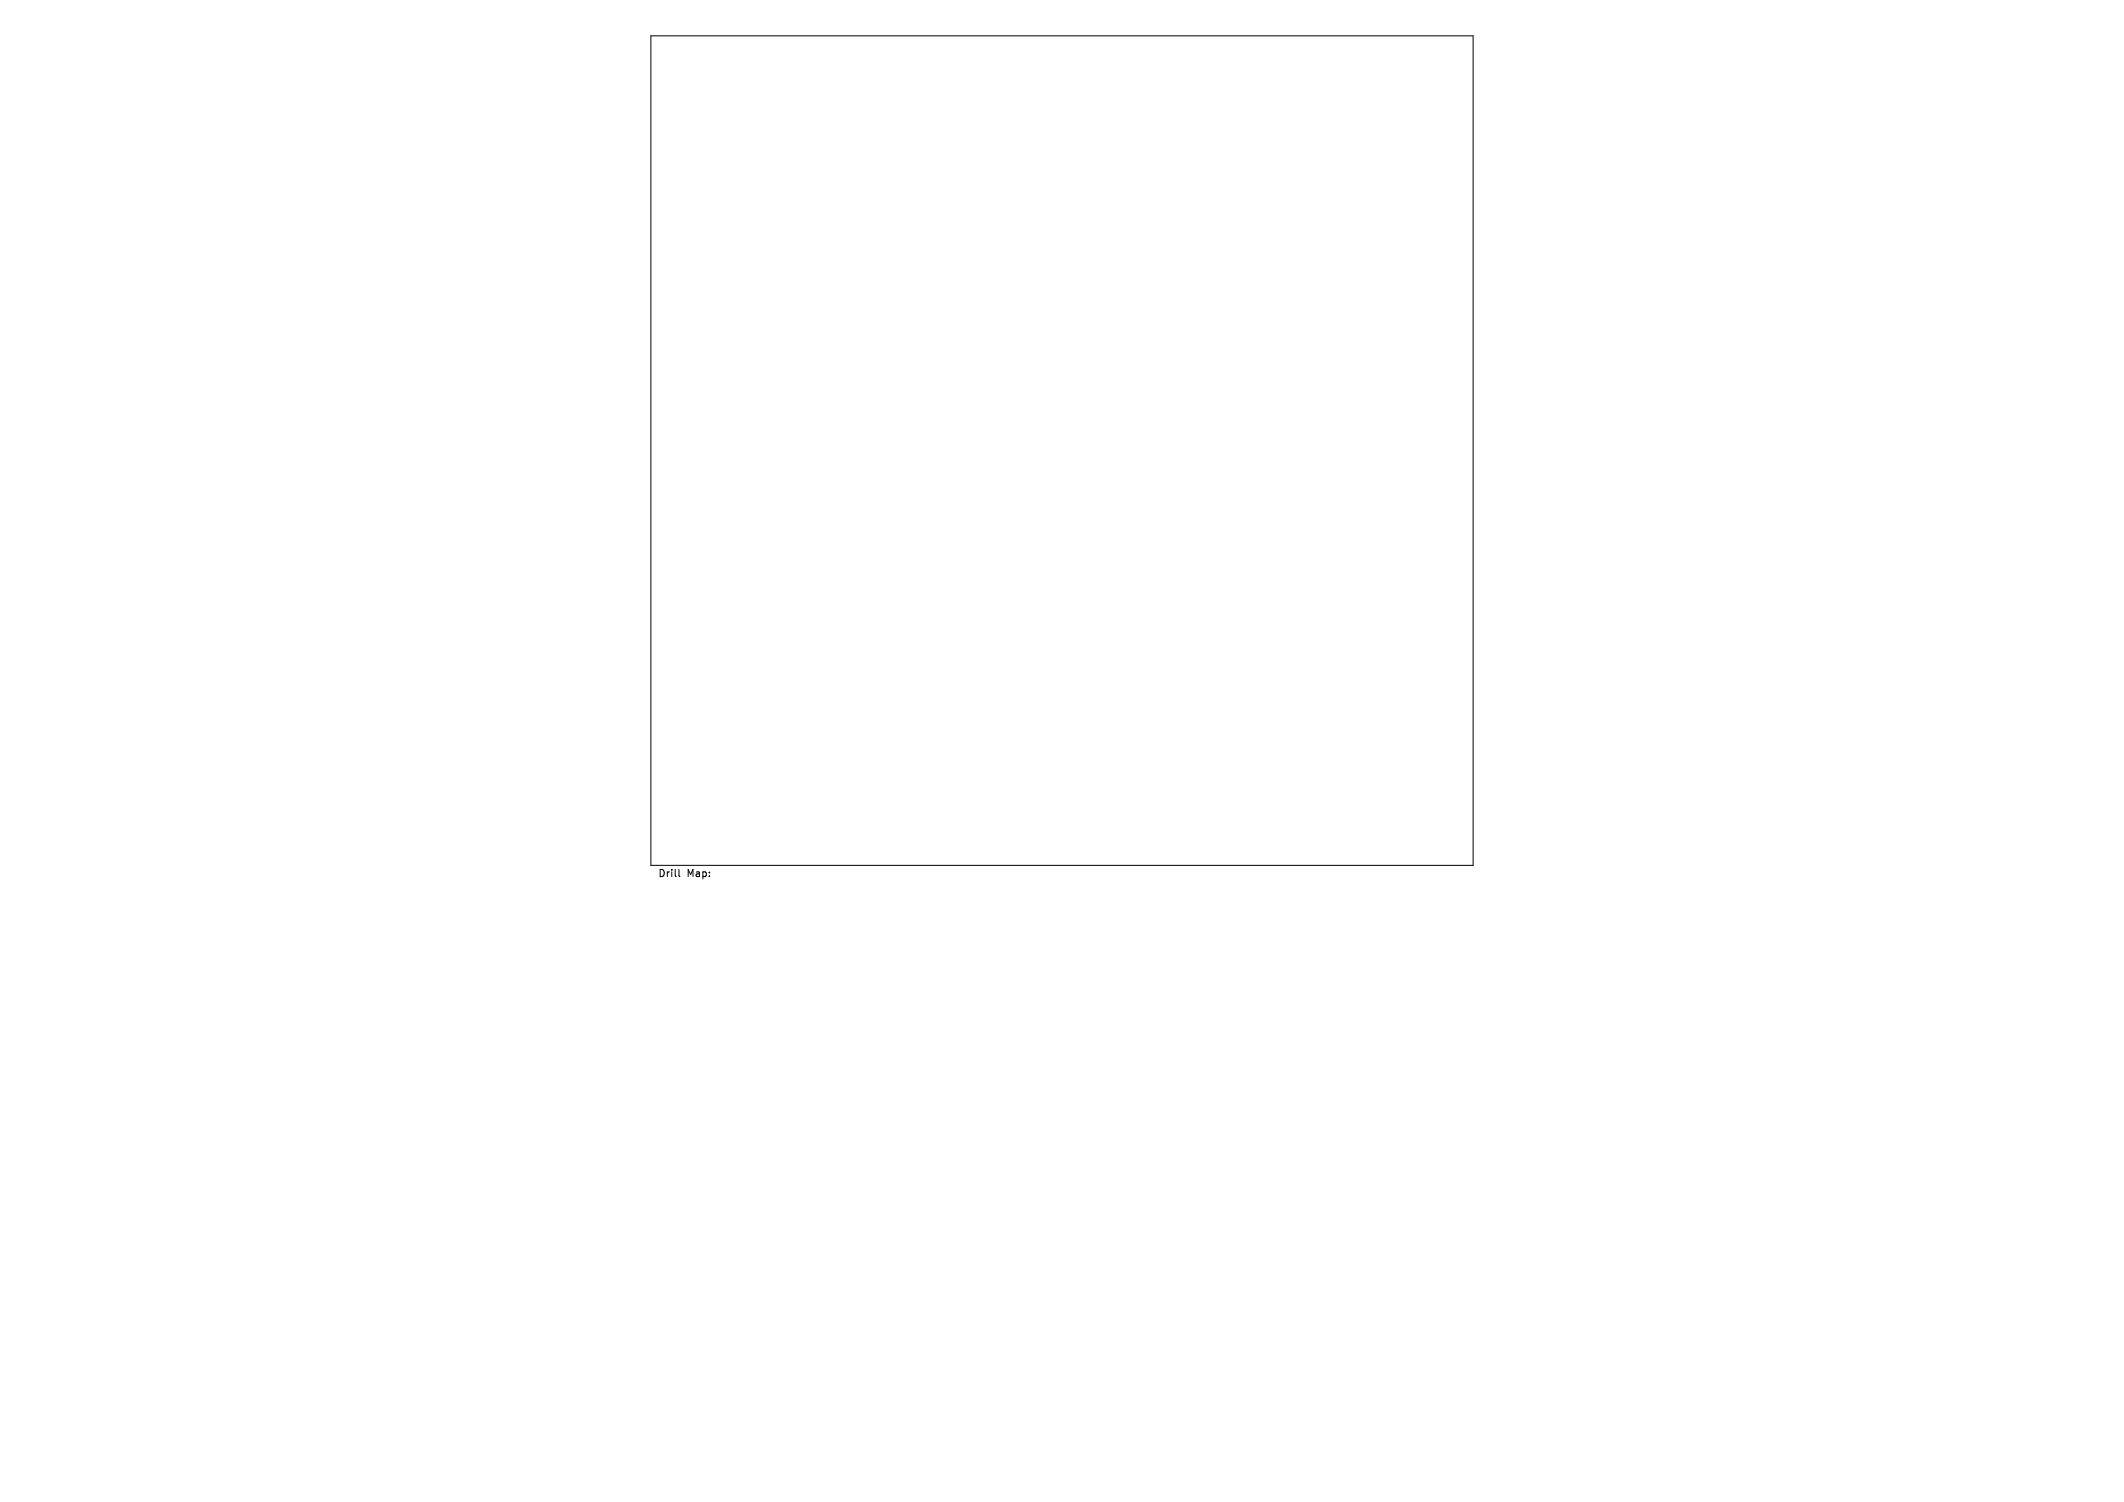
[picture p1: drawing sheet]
<svg xmlns="http://www.w3.org/2000/svg" width="297mm" height="210mm" viewBox="0 0 297 210" stroke-linecap="round" stroke-linejoin="round" font-family="sans-serif">
<defs><g id="words">
<g font-size="1.4">
<text x="92" y="122.8">Drill</text>
<text x="96" y="122.8">Map:</text>
</g>
</g></defs>
<path d="M91 5h115v116h-115zM94.9 121.6v.8l.2 .2" fill="none" stroke="#000" stroke-width=".14"/>
<use href="#words"/>
</svg>
